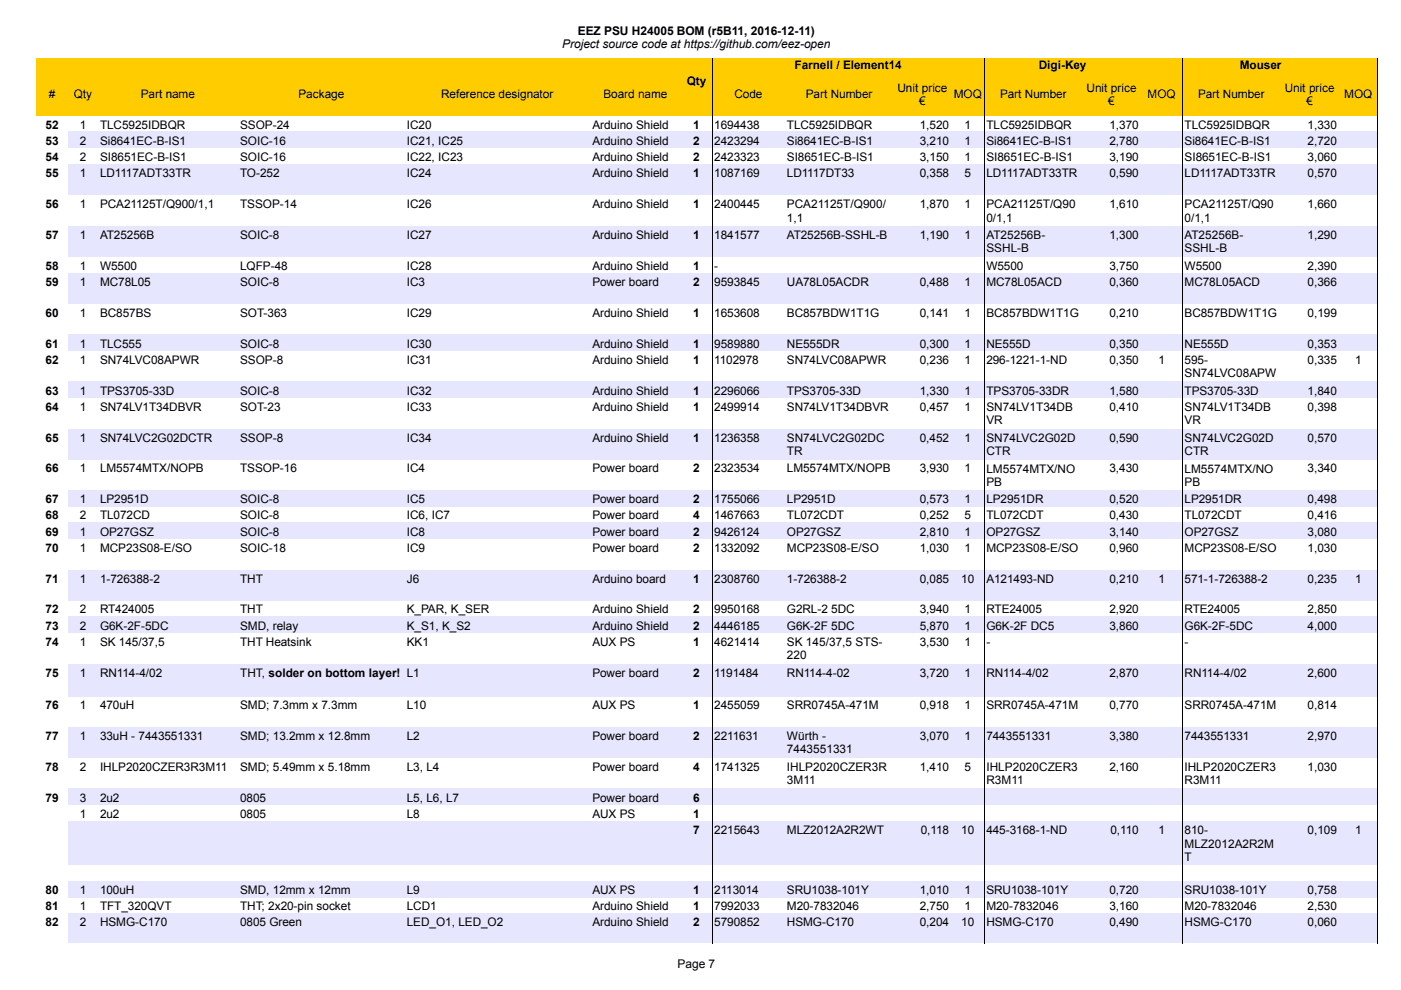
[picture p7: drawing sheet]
<svg xmlns="http://www.w3.org/2000/svg" width="297mm" height="210mm" viewBox="0 0 297 210" stroke-linecap="round" stroke-linejoin="round" font-family="sans-serif">
<defs><g id="words">
<g font-size="2.5">
<text x="119.2" y="10.2">Project source code at https://github.com/eez-open</text>
<text x="122.5" y="7.4">EEZ PSU H24005 BOM (r5B11, 2016-12-11)</text>
<text x="168.5" y="14.7">Farnell / Element14</text>
<text x="220.2" y="14.7">Digi-Key</text>
<text x="262.9" y="14.7">Mouser</text>
<text x="10.3" y="20.8">#</text>
<text x="15.6" y="20.8">Qty</text>
<text x="29.8" y="20.8">Part name</text>
<text x="63.3" y="20.8">Package</text>
<text x="93.5" y="20.8">Reference designator</text>
<text x="128" y="20.8">Board name</text>
<text x="145.6" y="18">Qty</text>
<text x="155.7" y="20.8">Code</text>
<text x="170.9" y="20.8">Part Number</text>
<text x="190.3" y="19.4">Unit price</text>
<text x="194.9" y="22.2">€</text>
<text x="202.2" y="20.8">MOQ</text>
<text x="212" y="20.8">Part Number</text>
<text x="230.4" y="19.4">Unit price</text>
<text x="235" y="22.2">€</text>
<text x="243.3" y="20.8">MOQ</text>
<text x="254" y="20.8">Part Number</text>
<text x="272.4" y="19.4">Unit price</text>
<text x="277" y="22.2">€</text>
<text x="285" y="20.8">MOQ</text>
<text x="9.7" y="27.3">52</text>
<text x="16.9" y="27.3">1</text>
<text x="21.2" y="27.3">TLC5925IDBQR</text>
<text x="50.9" y="27.3">SSOP-24</text>
<text x="86.3" y="27.3">IC20</text>
<text x="125.6" y="27.3">Arduino Shield</text>
<text x="147" y="27.3">1</text>
<text x="151.4" y="27.3">1694438</text>
<text x="166.8" y="27.3">TLC5925IDBQR</text>
<text x="195" y="27.3">1,520</text>
<text x="204.5" y="27.3">1</text>
<text x="209.1" y="27.3">TLC5925IDBQR</text>
<text x="235.2" y="27.3">1,370</text>
<text x="251.1" y="27.3">TLC5925IDBQR</text>
<text x="277.2" y="27.3">1,330</text>
<text x="9.7" y="30.7">53</text>
<text x="9.7" y="34.1">54</text>
<text x="16.9" y="30.7">2</text>
<text x="16.9" y="34.1">2</text>
<text x="21.2" y="30.7">Si8641EC-B-IS1</text>
<text x="21.2" y="34.1">SI8651EC-B-IS1</text>
<text x="50.9" y="30.7">SOIC-16</text>
<text x="50.9" y="34.1">SOIC-16</text>
<text x="86.3" y="30.7">IC21, IC25</text>
<text x="86.3" y="34.1">IC22, IC23</text>
<text x="125.6" y="30.7">Arduino Shield</text>
<text x="125.6" y="34.1">Arduino Shield</text>
<text x="147" y="30.7">2</text>
<text x="147" y="34.1">2</text>
<text x="151.4" y="30.7">2423294</text>
<text x="151.4" y="34.1">2423323</text>
<text x="166.8" y="30.7">Si8641EC-B-IS1</text>
<text x="166.8" y="34.1">SI8651EC-B-IS1</text>
<text x="195" y="30.7">3,210</text>
<text x="195" y="34.1">3,150</text>
<text x="204.5" y="30.7">1</text>
<text x="204.5" y="34.1">1</text>
<text x="209.1" y="30.7">Si8641EC-B-IS1</text>
<text x="209.1" y="34.1">SI8651EC-B-IS1</text>
<text x="235.2" y="30.7">2,780</text>
<text x="235.2" y="34.1">3,190</text>
<text x="251.1" y="30.7">Si8641EC-B-IS1</text>
<text x="251.1" y="34.1">SI8651EC-B-IS1</text>
<text x="277.2" y="30.7">2,720</text>
<text x="277.2" y="34.1">3,060</text>
<text x="9.7" y="37.6">55</text>
<text x="16.9" y="37.6">1</text>
<text x="21.2" y="37.6">LD1117ADT33TR</text>
<text x="50.9" y="37.6">TO-252</text>
<text x="86.3" y="37.6">IC24</text>
<text x="125.6" y="37.6">Arduino Shield</text>
<text x="147" y="37.6">1</text>
<text x="151.4" y="37.6">1087169</text>
<text x="166.8" y="37.6">LD1117DT33</text>
<text x="195" y="37.6">0,358</text>
<text x="204.5" y="37.6">5</text>
<text x="209.1" y="37.6">LD1117ADT33TR</text>
<text x="235.2" y="37.6">0,590</text>
<text x="251.1" y="37.6">LD1117ADT33TR</text>
<text x="277.2" y="37.6">0,570</text>
<text x="9.7" y="44.1">56</text>
<text x="16.9" y="44.1">1</text>
<text x="21.2" y="44.1">PCA21125T/Q900/1,1</text>
<text x="50.9" y="44.1">TSSOP-14</text>
<text x="86.3" y="44.1">IC26</text>
<text x="125.6" y="44.1">Arduino Shield</text>
<text x="147" y="44.1">1</text>
<text x="151.4" y="44.1">2400445</text>
<text x="166.8" y="44.2">PCA21125T/Q900/</text>
<text x="166.8" y="47">1,1</text>
<text x="195" y="44.1">1,870</text>
<text x="204.5" y="44.1">1</text>
<text x="209.1" y="44.2">PCA21125T/Q90</text>
<text x="209.1" y="47">0/1,1</text>
<text x="235.2" y="44.1">1,610</text>
<text x="251.1" y="44.2">PCA21125T/Q90</text>
<text x="251.1" y="47">0/1,1</text>
<text x="277.2" y="44.1">1,660</text>
<text x="9.7" y="50.7">57</text>
<text x="16.9" y="50.7">1</text>
<text x="21.2" y="50.7">AT25256B</text>
<text x="50.9" y="50.7">SOIC-8</text>
<text x="86.3" y="50.7">IC27</text>
<text x="125.6" y="50.7">Arduino Shield</text>
<text x="147" y="50.7">1</text>
<text x="151.4" y="50.7">1841577</text>
<text x="166.8" y="50.7">AT25256B-SSHL-B</text>
<text x="195" y="50.7">1,190</text>
<text x="204.5" y="50.7">1</text>
<text x="209.1" y="50.7">AT25256B-</text>
<text x="209.1" y="53.5">SSHL-B</text>
<text x="235.2" y="50.7">1,300</text>
<text x="251.1" y="50.7">AT25256B-</text>
<text x="251.1" y="53.5">SSHL-B</text>
<text x="277.2" y="50.7">1,290</text>
<text x="9.7" y="57.2">58</text>
<text x="16.9" y="57.2">1</text>
<text x="21.2" y="57.2">W5500</text>
<text x="50.9" y="57.2">LQFP-48</text>
<text x="86.3" y="57.2">IC28</text>
<text x="125.6" y="57.2">Arduino Shield</text>
<text x="147" y="57.2">1</text>
<text x="151.4" y="57.2">-</text>
<text x="209.1" y="57.2">W5500</text>
<text x="235.2" y="57.2">3,750</text>
<text x="251.1" y="57.2">W5500</text>
<text x="277.2" y="57.2">2,390</text>
<text x="9.7" y="60.6">59</text>
<text x="16.9" y="60.6">1</text>
<text x="21.2" y="60.6">MC78L05</text>
<text x="50.9" y="60.6">SOIC-8</text>
<text x="86.3" y="60.6">IC3</text>
<text x="125.6" y="60.6">Power board</text>
<text x="147" y="60.6">2</text>
<text x="151.4" y="60.6">9593845</text>
<text x="166.8" y="60.6">UA78L05ACDR</text>
<text x="195" y="60.6">0,488</text>
<text x="204.5" y="60.6">1</text>
<text x="209.1" y="60.6">MC78L05ACD</text>
<text x="235.2" y="60.6">0,360</text>
<text x="251.1" y="60.6">MC78L05ACD</text>
<text x="277.2" y="60.6">0,366</text>
<text x="9.7" y="67.2">60</text>
<text x="16.9" y="67.2">1</text>
<text x="21.2" y="67.2">BC857BS</text>
<text x="50.9" y="67.2">SOT-363</text>
<text x="86.3" y="67.2">IC29</text>
<text x="125.6" y="67.2">Arduino Shield</text>
<text x="147" y="67.2">1</text>
<text x="151.4" y="67.2">1653608</text>
<text x="166.8" y="67.2">BC857BDW1T1G</text>
<text x="195" y="67.2">0,141</text>
<text x="204.5" y="67.2">1</text>
<text x="209.1" y="67.2">BC857BDW1T1G</text>
<text x="235.2" y="67.2">0,210</text>
<text x="251.1" y="67.2">BC857BDW1T1G</text>
<text x="277.2" y="67.2">0,199</text>
<text x="9.7" y="73.7">61</text>
<text x="9.7" y="77.1">62</text>
<text x="16.9" y="73.7">1</text>
<text x="16.9" y="77.1">1</text>
<text x="21.2" y="73.7">TLC555</text>
<text x="21.2" y="77.1">SN74LVC08APWR</text>
<text x="50.9" y="73.7">SOIC-8</text>
<text x="50.9" y="77.1">SSOP-8</text>
<text x="86.3" y="73.7">IC30</text>
<text x="86.3" y="77.1">IC31</text>
<text x="125.6" y="73.7">Arduino Shield</text>
<text x="125.6" y="77.1">Arduino Shield</text>
<text x="147" y="73.7">1</text>
<text x="147" y="77.1">1</text>
<text x="151.4" y="73.7">9589880</text>
<text x="151.4" y="77.1">1102978</text>
<text x="166.8" y="73.7">NE555DR</text>
<text x="166.8" y="77.1">SN74LVC08APWR</text>
<text x="195" y="73.7">0,300</text>
<text x="195" y="77.1">0,236</text>
<text x="204.5" y="73.7">1</text>
<text x="204.5" y="77.1">1</text>
<text x="209.1" y="73.7">NE555D</text>
<text x="209.1" y="77.1">296-1221-1-ND</text>
<text x="235.2" y="73.7">0,350</text>
<text x="235.2" y="77.1">0,350</text>
<text x="245.6" y="77.1">1</text>
<text x="251.1" y="73.7">NE555D</text>
<text x="251.1" y="77.2">595-</text>
<text x="277.2" y="73.7">0,353</text>
<text x="277.2" y="77.1">0,335</text>
<text x="287.3" y="77.1">1</text>
<text x="9.7" y="83.6">63</text>
<text x="16.9" y="83.6">1</text>
<text x="21.2" y="83.6">TPS3705-33D</text>
<text x="50.9" y="83.6">SOIC-8</text>
<text x="86.3" y="83.6">IC32</text>
<text x="125.6" y="83.6">Arduino Shield</text>
<text x="147" y="83.6">1</text>
<text x="151.4" y="83.6">2296066</text>
<text x="166.8" y="83.6">TPS3705-33D</text>
<text x="195" y="83.6">1,330</text>
<text x="204.5" y="83.6">1</text>
<text x="209.1" y="83.6">TPS3705-33DR</text>
<text x="235.2" y="83.6">1,580</text>
<text x="251.1" y="83.6">TPS3705-33D</text>
<text x="251.1" y="80">SN74LVC08APW</text>
<text x="251.1" y="82.8">R</text>
<text x="277.2" y="83.6">1,840</text>
<text x="9.7" y="87.1">64</text>
<text x="16.9" y="87.1">1</text>
<text x="21.2" y="87.1">SN74LV1T34DBVR</text>
<text x="50.9" y="87.1">SOT-23</text>
<text x="86.3" y="87.1">IC33</text>
<text x="125.6" y="87.1">Arduino Shield</text>
<text x="147" y="87.1">1</text>
<text x="151.4" y="87.1">2499914</text>
<text x="166.8" y="87.1">SN74LV1T34DBVR</text>
<text x="195" y="87.1">0,457</text>
<text x="204.5" y="87.1">1</text>
<text x="209.1" y="87.1">SN74LV1T34DB</text>
<text x="209.1" y="90">VR</text>
<text x="235.2" y="87.1">0,410</text>
<text x="251.1" y="87.1">SN74LV1T34DB</text>
<text x="251.1" y="90">VR</text>
<text x="277.2" y="87.1">0,398</text>
<text x="9.7" y="93.6">65</text>
<text x="16.9" y="93.6">1</text>
<text x="21.2" y="93.6">SN74LVC2G02DCTR</text>
<text x="50.9" y="93.6">SSOP-8</text>
<text x="86.3" y="93.6">IC34</text>
<text x="125.6" y="93.6">Arduino Shield</text>
<text x="147" y="93.6">1</text>
<text x="151.4" y="93.6">1236358</text>
<text x="166.8" y="93.7">SN74LVC2G02DC</text>
<text x="195" y="93.6">0,452</text>
<text x="204.5" y="93.6">1</text>
<text x="209.1" y="93.7">SN74LVC2G02D</text>
<text x="235.2" y="93.6">0,590</text>
<text x="251.1" y="93.7">SN74LVC2G02D</text>
<text x="277.2" y="93.6">0,570</text>
<text x="9.7" y="100.2">66</text>
<text x="16.9" y="100.2">1</text>
<text x="21.2" y="100.2">LM5574MTX/NOPB</text>
<text x="50.9" y="100.2">TSSOP-16</text>
<text x="86.3" y="100.2">IC4</text>
<text x="125.6" y="100.2">Power board</text>
<text x="147" y="100.2">2</text>
<text x="151.4" y="100.2">2323534</text>
<text x="166.8" y="100.2">LM5574MTX/NOPB</text>
<text x="166.8" y="96.5">TR</text>
<text x="195" y="100.2">3,930</text>
<text x="204.5" y="100.2">1</text>
<text x="209.1" y="96.5">CTR</text>
<text x="209.1" y="100.2">LM5574MTX/NO</text>
<text x="235.2" y="100.2">3,430</text>
<text x="251.1" y="96.5">CTR</text>
<text x="251.1" y="100.2">LM5574MTX/NO</text>
<text x="277.2" y="100.2">3,340</text>
<text x="9.7" y="106.7">67</text>
<text x="16.9" y="106.7">1</text>
<text x="21.2" y="106.7">LP2951D</text>
<text x="50.9" y="106.7">SOIC-8</text>
<text x="86.3" y="106.7">IC5</text>
<text x="125.6" y="106.7">Power board</text>
<text x="147" y="106.7">2</text>
<text x="151.4" y="106.7">1755066</text>
<text x="166.8" y="106.7">LP2951D</text>
<text x="195" y="106.7">0,573</text>
<text x="204.5" y="106.7">1</text>
<text x="209.1" y="106.7">LP2951DR</text>
<text x="209.1" y="103">PB</text>
<text x="235.2" y="106.7">0,520</text>
<text x="251.1" y="106.7">LP2951DR</text>
<text x="251.1" y="103">PB</text>
<text x="277.2" y="106.7">0,498</text>
<text x="9.7" y="110.1">68</text>
<text x="9.7" y="113.6">69</text>
<text x="16.9" y="110.1">2</text>
<text x="16.9" y="113.6">1</text>
<text x="21.2" y="110.1">TL072CD</text>
<text x="21.2" y="113.6">OP27GSZ</text>
<text x="50.9" y="110.1">SOIC-8</text>
<text x="50.9" y="113.6">SOIC-8</text>
<text x="86.3" y="110.1">IC6, IC7</text>
<text x="86.3" y="113.6">IC8</text>
<text x="125.6" y="110.1">Power board</text>
<text x="125.6" y="113.6">Power board</text>
<text x="147" y="110.1">4</text>
<text x="147" y="113.6">2</text>
<text x="151.4" y="110.1">1467663</text>
<text x="151.4" y="113.6">9426124</text>
<text x="166.8" y="110.1">TL072CDT</text>
<text x="166.8" y="113.6">OP27GSZ</text>
<text x="195" y="110.1">0,252</text>
<text x="195" y="113.6">2,810</text>
<text x="204.5" y="110.1">5</text>
<text x="204.5" y="113.6">1</text>
<text x="209.1" y="110.1">TL072CDT</text>
<text x="209.1" y="113.6">OP27GSZ</text>
<text x="235.2" y="110.1">0,430</text>
<text x="235.2" y="113.6">3,140</text>
<text x="251.1" y="110.1">TL072CDT</text>
<text x="251.1" y="113.6">OP27GSZ</text>
<text x="277.2" y="110.1">0,416</text>
<text x="277.2" y="113.6">3,080</text>
<text x="9.7" y="117">70</text>
<text x="16.9" y="117">1</text>
<text x="21.2" y="117">MCP23S08-E/SO</text>
<text x="50.9" y="117">SOIC-18</text>
<text x="86.3" y="117">IC9</text>
<text x="125.6" y="117">Power board</text>
<text x="147" y="117">2</text>
<text x="151.4" y="117">1332092</text>
<text x="166.8" y="117">MCP23S08-E/SO</text>
<text x="195" y="117">1,030</text>
<text x="204.5" y="117">1</text>
<text x="209.1" y="117">MCP23S08-E/SO</text>
<text x="235.2" y="117">0,960</text>
<text x="251.1" y="117">MCP23S08-E/SO</text>
<text x="277.2" y="117">1,030</text>
<text x="9.7" y="123.5">71</text>
<text x="16.9" y="123.5">1</text>
<text x="21.2" y="123.5">1-726388-2</text>
<text x="50.9" y="123.5">THT</text>
<text x="86.3" y="123.5">J6</text>
<text x="125.6" y="123.5">Arduino board</text>
<text x="147" y="123.5">1</text>
<text x="151.4" y="123.5">2308760</text>
<text x="166.8" y="123.5">1-726388-2</text>
<text x="195" y="123.5">0,085</text>
<text x="203.8" y="123.5">10</text>
<text x="209.1" y="123.5">A121493-ND</text>
<text x="235.2" y="123.5">0,210</text>
<text x="245.6" y="123.5">1</text>
<text x="251.1" y="123.5">571-1-726388-2</text>
<text x="277.2" y="123.5">0,235</text>
<text x="287.3" y="123.5">1</text>
<text x="9.7" y="130.1">72</text>
<text x="16.9" y="130.1">2</text>
<text x="21.2" y="130.1">RT424005</text>
<text x="50.9" y="130.1">THT</text>
<text x="86.3" y="130.1">K_PAR, K_SER</text>
<text x="125.6" y="130.1">Arduino Shield</text>
<text x="147" y="130.1">2</text>
<text x="151.4" y="130.1">9950168</text>
<text x="166.8" y="130.1">G2RL-2 5DC</text>
<text x="195" y="130.1">3,940</text>
<text x="204.5" y="130.1">1</text>
<text x="209.1" y="130.1">RTE24005</text>
<text x="235.2" y="130.1">2,920</text>
<text x="251.1" y="130.1">RTE24005</text>
<text x="277.2" y="130.1">2,850</text>
<text x="9.7" y="133.5">73</text>
<text x="9.7" y="136.9">74</text>
<text x="16.9" y="133.5">2</text>
<text x="16.9" y="136.9">1</text>
<text x="21.2" y="133.5">G6K-2F-5DC</text>
<text x="21.2" y="136.9">SK 145/37,5</text>
<text x="50.9" y="133.5">SMD, relay</text>
<text x="50.9" y="136.9">THT Heatsink</text>
<text x="86.3" y="133.5">K_S1, K_S2</text>
<text x="86.3" y="136.9">KK1</text>
<text x="125.6" y="133.5">Arduino Shield</text>
<text x="125.6" y="136.9">AUX PS</text>
<text x="147" y="133.5">2</text>
<text x="147" y="136.9">1</text>
<text x="151.4" y="133.5">4446185</text>
<text x="151.4" y="136.9">4621414</text>
<text x="166.8" y="133.5">G6K-2F 5DC</text>
<text x="166.8" y="137">SK 145/37,5 STS-</text>
<text x="195" y="133.5">5,870</text>
<text x="195" y="136.9">3,530</text>
<text x="204.5" y="133.5">1</text>
<text x="204.5" y="136.9">1</text>
<text x="209.1" y="133.5">G6K-2F DC5</text>
<text x="209.1" y="136.9">-</text>
<text x="235.2" y="133.5">3,860</text>
<text x="251.1" y="133.5">G6K-2F-5DC</text>
<text x="251.1" y="136.9">-</text>
<text x="277.2" y="133.5">4,000</text>
<text x="9.7" y="143.5">75</text>
<text x="16.9" y="143.5">1</text>
<text x="21.2" y="143.5">RN114-4/02</text>
<text x="50.9" y="143.5">THT, solder on bottom layer! L1</text>
<text x="125.6" y="143.5">Power board</text>
<text x="147" y="143.5">2</text>
<text x="151.4" y="143.5">1191484</text>
<text x="166.8" y="143.5">RN114-4-02</text>
<text x="166.8" y="139.8">220</text>
<text x="195" y="143.5">3,720</text>
<text x="204.5" y="143.5">1</text>
<text x="209.1" y="143.5">RN114-4/02</text>
<text x="235.2" y="143.5">2,870</text>
<text x="251.1" y="143.5">RN114-4/02</text>
<text x="277.2" y="143.5">2,600</text>
<text x="9.7" y="150.4">76</text>
<text x="16.9" y="150.4">1</text>
<text x="21.2" y="150.4">470uH</text>
<text x="50.9" y="150.4">SMD; 7.3mm x 7.3mm</text>
<text x="86.3" y="150.4">L10</text>
<text x="125.6" y="150.4">AUX PS</text>
<text x="147" y="150.4">1</text>
<text x="151.4" y="150.4">2455059</text>
<text x="166.8" y="150.4">SRR0745A-471M</text>
<text x="195" y="150.4">0,918</text>
<text x="204.5" y="150.4">1</text>
<text x="209.1" y="150.4">SRR0745A-471M</text>
<text x="235.2" y="150.4">0,770</text>
<text x="251.1" y="150.4">SRR0745A-471M</text>
<text x="277.2" y="150.4">0,814</text>
<text x="9.7" y="156.9">77</text>
<text x="16.9" y="156.9">1</text>
<text x="21.2" y="156.9">33uH - 7443551331</text>
<text x="50.9" y="156.9">SMD; 13.2mm x 12.8mm</text>
<text x="86.3" y="156.9">L2</text>
<text x="125.6" y="156.9">Power board</text>
<text x="147" y="156.9">2</text>
<text x="151.4" y="156.9">2211631</text>
<text x="166.8" y="156.9">Würth -</text>
<text x="166.8" y="159.7">7443551331</text>
<text x="195" y="156.9">3,070</text>
<text x="204.5" y="156.9">1</text>
<text x="209.1" y="156.9">7443551331</text>
<text x="235.2" y="156.9">3,380</text>
<text x="251.1" y="156.9">7443551331</text>
<text x="277.2" y="156.9">2,970</text>
<text x="9.7" y="163.4">78</text>
<text x="16.9" y="163.4">2</text>
<text x="21.2" y="163.4">IHLP2020CZER3R3M11</text>
<text x="50.9" y="163.4">SMD; 5.49mm x 5.18mm</text>
<text x="86.3" y="163.4">L3, L4</text>
<text x="125.6" y="163.4">Power board</text>
<text x="147" y="163.4">4</text>
<text x="151.4" y="163.4">1741325</text>
<text x="166.8" y="163.5">IHLP2020CZER3R</text>
<text x="166.8" y="166.3">3M11</text>
<text x="195" y="163.4">1,410</text>
<text x="204.5" y="163.4">5</text>
<text x="209.1" y="163.5">IHLP2020CZER3</text>
<text x="209.1" y="166.3">R3M11</text>
<text x="235.2" y="163.4">2,160</text>
<text x="251.1" y="163.5">IHLP2020CZER3</text>
<text x="251.1" y="166.3">R3M11</text>
<text x="277.2" y="163.4">1,030</text>
<text x="9.7" y="170">79</text>
<text x="16.9" y="170">3</text>
<text x="16.9" y="173.4">1</text>
<text x="21.2" y="170">2u2</text>
<text x="21.2" y="173.4">2u2</text>
<text x="50.9" y="170">0805</text>
<text x="50.9" y="173.4">0805</text>
<text x="86.3" y="170">L5, L6, L7</text>
<text x="86.3" y="173.4">L8</text>
<text x="125.6" y="170">Power board</text>
<text x="125.6" y="173.4">AUX PS</text>
<text x="147" y="170">6</text>
<text x="147" y="173.4">1</text>
<text x="147" y="176.8">7</text>
<text x="151.4" y="176.8">2215643</text>
<text x="166.8" y="176.8">MLZ2012A2R2WT</text>
<text x="195.2" y="176.8">0,118</text>
<text x="203.8" y="176.8">10</text>
<text x="209.1" y="176.8">445-3168-1-ND</text>
<text x="235.4" y="176.8">0,110</text>
<text x="245.6" y="176.8">1</text>
<text x="251.1" y="176.9">810-</text>
<text x="251.1" y="179.7">MLZ2012A2R2M</text>
<text x="277.2" y="176.8">0,109</text>
<text x="287.3" y="176.8">1</text>
<text x="251.1" y="182.5">T</text>
<text x="9.7" y="189.5">80</text>
<text x="16.9" y="189.5">1</text>
<text x="21.2" y="189.5">100uH</text>
<text x="50.9" y="189.5">SMD, 12mm x 12mm</text>
<text x="86.3" y="189.5">L9</text>
<text x="125.6" y="189.5">AUX PS</text>
<text x="147" y="189.5">1</text>
<text x="151.4" y="189.5">2113014</text>
<text x="166.8" y="189.5">SRU1038-101Y</text>
<text x="195" y="189.5">1,010</text>
<text x="204.5" y="189.5">1</text>
<text x="209.1" y="189.5">SRU1038-101Y</text>
<text x="235.2" y="189.5">0,720</text>
<text x="251.1" y="189.5">SRU1038-101Y</text>
<text x="277.2" y="189.5">0,758</text>
<text x="9.7" y="193">81</text>
<text x="9.7" y="196.4">82</text>
<text x="16.9" y="193">1</text>
<text x="16.9" y="196.4">2</text>
<text x="21.2" y="193">TFT_320QVT</text>
<text x="21.2" y="196.4">HSMG-C170</text>
<text x="50.9" y="193">THT; 2x20-pin socket</text>
<text x="50.9" y="196.4">0805 Green</text>
<text x="86.3" y="193">LCD1</text>
<text x="86.3" y="196.4">LED_O1, LED_O2</text>
<text x="125.6" y="193">Arduino Shield</text>
<text x="125.6" y="196.4">Arduino Shield</text>
<text x="147" y="193">1</text>
<text x="147" y="196.4">2</text>
<text x="151.4" y="193">7992033</text>
<text x="151.4" y="196.4">5790852</text>
<text x="166.8" y="193">M20-7832046</text>
<text x="166.8" y="196.4">HSMG-C170</text>
<text x="195" y="193">2,750</text>
<text x="195" y="196.4">0,204</text>
<text x="203.8" y="196.4">10</text>
<text x="204.5" y="193">1</text>
<text x="209.1" y="193">M20-7832046</text>
<text x="209.1" y="196.4">HSMG-C170</text>
<text x="235.2" y="193">3,160</text>
<text x="235.2" y="196.4">0,490</text>
<text x="251.1" y="193">M20-7832046</text>
<text x="251.1" y="196.4">HSMG-C170</text>
<text x="277.2" y="193">2,530</text>
<text x="277.2" y="196.4">0,060</text>
<text x="143.7" y="205.3">Page 7</text>
</g>
</g></defs>
<path d="M7.6 12.3h284.5v12.2h-284.5z" fill-rule="evenodd" fill="#fc0"/>
<path d="M151 12.4v12.2M208.7 12.4v12.2M250.7 12.4v12.2M292.1 12.4v12.2" fill="none" stroke="#000" stroke-width=".21"/>
<g fill="#e6e6ff">
<path d="M14.4 27.9h277.7v3.5h-277.7z" fill-rule="evenodd"/>
<path d="M14.4 34.9h277.7v6.5h-277.7z" fill-rule="evenodd"/>
<path d="M14.4 47.9h277.7v6.5h-277.7z" fill-rule="evenodd"/>
<path d="M14.4 57.9h277.7v6.5h-277.7z" fill-rule="evenodd"/>
<path d="M14.4 70.9h277.7v3.5h-277.7z" fill-rule="evenodd"/>
<path d="M14.4 80.9h277.7v3.4h-277.7z" fill-rule="evenodd"/>
<path d="M14.4 90.9h277.7v6.5h-277.7z" fill-rule="evenodd"/>
<path d="M14.4 103.9h277.7v3.5h-277.7z" fill-rule="evenodd"/>
<path d="M14.4 110.8h277.7v3.5h-277.7z" fill-rule="evenodd"/>
<path d="M14.4 120.8h277.7v6.5h-277.7z" fill-rule="evenodd"/>
<path d="M14.4 130.7h277.7v3.5h-277.7z" fill-rule="evenodd"/>
<path d="M14.4 140.8h277.7v6.8h-277.7z" fill-rule="evenodd"/>
<path d="M14.4 154.2h277.7v6.5h-277.7z" fill-rule="evenodd"/>
<path d="M14.4 167.2h277.7v3.5h-277.7z" fill-rule="evenodd"/>
<path d="M14.4 174.1h277.7v9.2h-277.7z" fill-rule="evenodd"/>
<path d="M14.4 186.8h277.7v3.4h-277.7z" fill-rule="evenodd"/>
<path d="M14.4 193.7h277.7v6.3h-277.7z" fill-rule="evenodd"/>
</g>
<path d="M151 24.6v175.4M208.7 24.6v175.4M250.7 24.6v175.4M292.1 24.6v175.4" fill="none" stroke="#000" stroke-width=".21"/>
<use href="#words"/>
</svg>
